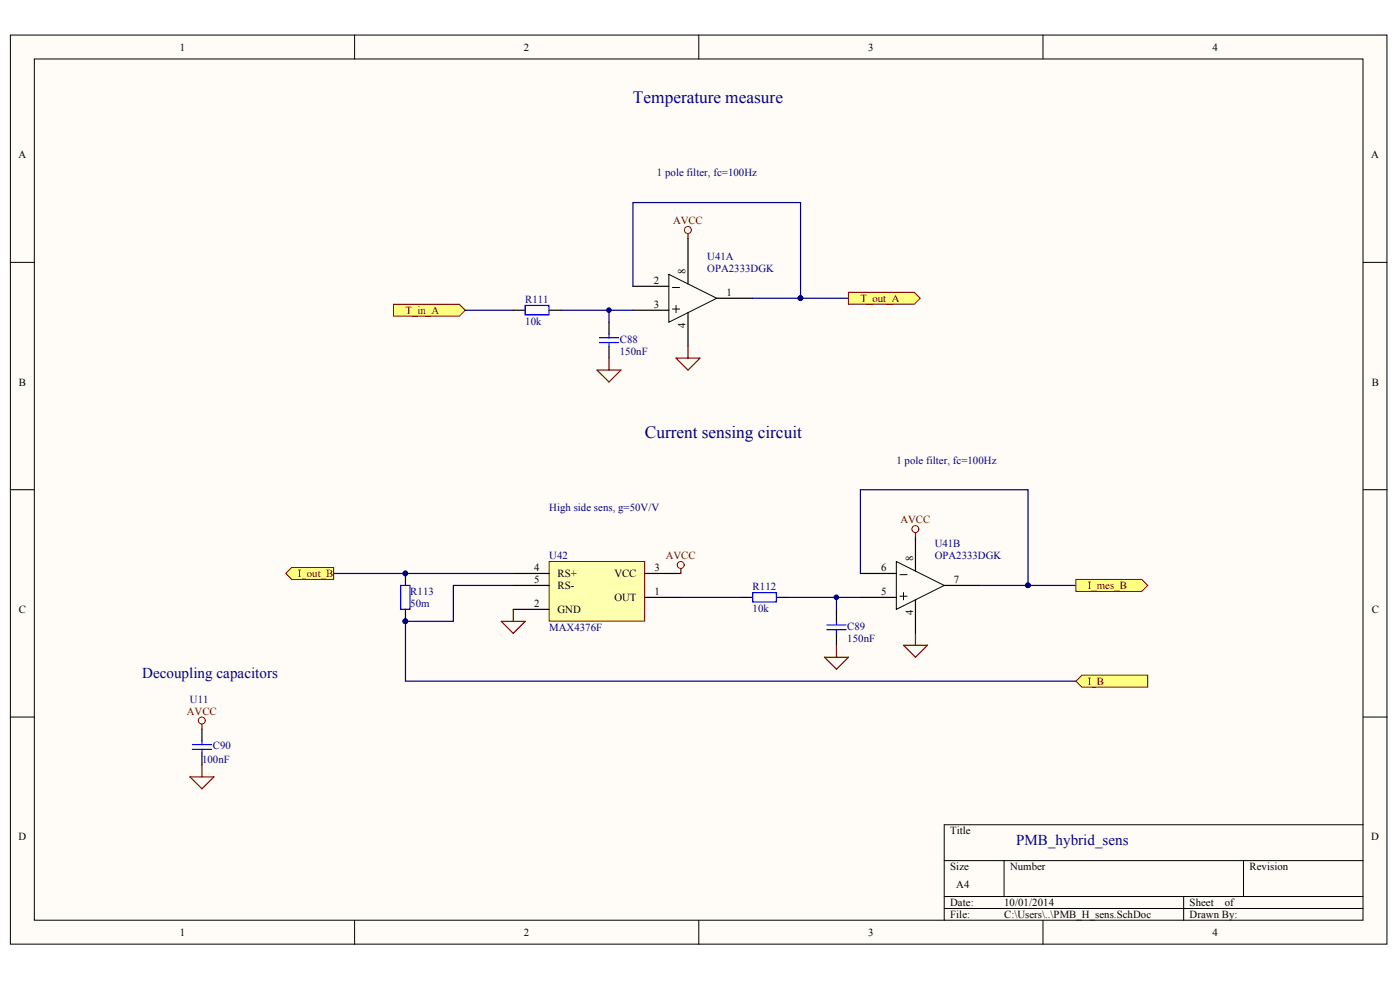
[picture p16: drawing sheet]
<svg xmlns="http://www.w3.org/2000/svg" width="291mm" height="204mm" viewBox="0 0 291 204" stroke-linecap="round" stroke-linejoin="round" font-family="sans-serif">
<defs><g id="words">
<g font-size="3.6" fill="#000080">
<text x="131.6" y="21.4">Temperature measure</text>
<text x="134.1" y="91.1">Current sensing circuit</text>
</g>
<g font-size="3.1" fill="#000080">
<text x="29.5" y="140.9">Decoupling capacitors</text>
<text x="211.2" y="175.7">PMB_hybrid_sens</text>
</g>
<g font-size="2.2">
<text x="37.4" y="10.5">1</text>
<text x="108.9" y="10.5">2</text>
<text x="180.5" y="10.5">3</text>
<text x="252.1" y="10.5">4</text>
<text x="3.9" y="32.9">A</text>
<text x="285.1" y="32.9">A</text>
<text x="135.9" y="59">2</text>
<text x="142.5" y="57" transform="rotate(-90 142.5 57)">8</text>
<text x="135.9" y="64">3</text>
<text x="151" y="61.5">1</text>
<text x="142.5" y="68.1" transform="rotate(-90 142.5 68.1)">4</text>
<text x="3.9" y="80.1">B</text>
<text x="285.2" y="80.1">B</text>
<text x="111" y="118.7">4</text>
<text x="115.9" y="119.9">RS+</text>
<text x="127.7" y="119.9">VCC</text>
<text x="136.1" y="118.7">3</text>
<text x="183.2" y="118.7">6</text>
<text x="189.8" y="116.7" transform="rotate(-90 189.8 116.7)">8</text>
<text x="111" y="121.2">5</text>
<text x="115.9" y="122.4">RS-</text>
<text x="127.7" y="124.9">OUT</text>
<text x="136.1" y="123.7">1</text>
<text x="183.2" y="123.7">5</text>
<text x="198.3" y="121.2">7</text>
<text x="3.9" y="127.4">C</text>
<text x="111" y="126.2">2</text>
<text x="115.9" y="127.4">GND</text>
<text x="189.8" y="127.8" transform="rotate(-90 189.8 127.8)">4</text>
<text x="285.2" y="127.4">C</text>
<text x="197.5" y="173.4">Title</text>
<text x="3.9" y="174.7">D</text>
<text x="285.1" y="174.7">D</text>
<text x="197.5" y="180.9">Size</text>
<text x="198.8" y="184.6">A4</text>
<text x="210" y="180.9">Number</text>
<text x="259.8" y="180.9">Revision</text>
<text x="197.5" y="188.3">Date:</text>
<text x="197.5" y="190.8">File:</text>
<text x="208.7" y="188.3">10/01/2014</text>
<text x="208.7" y="190.8">C:\Users\..\PMB_H_sens.SchDoc</text>
<text x="247.3" y="188.3">Sheet</text>
<text x="247.3" y="190.8">Drawn By:</text>
<text x="254.6" y="188.3">of</text>
<text x="37.4" y="194.6">1</text>
<text x="108.9" y="194.6">2</text>
<text x="180.5" y="194.6">3</text>
<text x="252.1" y="194.6">4</text>
</g>
<g font-size="2.2" fill="#000080">
<text x="136.6" y="36.6">1 pole filter, fc=100Hz</text>
<text x="147" y="54.1">U41A</text>
<text x="147" y="56.5">OPA2333DGK</text>
<text x="109.2" y="63">R111</text>
<text x="109.2" y="67.5">10k</text>
<text x="128.9" y="71.2">C88</text>
<text x="128.9" y="73.7">150nF</text>
<text x="186.3" y="96.3">1 pole filter, fc=100Hz</text>
<text x="114.2" y="106.3">High side sens, g=50V/V</text>
<text x="194.3" y="113.7">U41B</text>
<text x="114.2" y="116.2">U42</text>
<text x="194.3" y="116.2">OPA2333DGK</text>
<text x="85.3" y="123.7">R113</text>
<text x="156.5" y="122.7">R112</text>
<text x="85.3" y="126.2">50m</text>
<text x="114.2" y="131.2">MAX4376F</text>
<text x="156.5" y="127.2">10k</text>
<text x="176.1" y="130.9">C89</text>
<text x="176.1" y="133.4">150nF</text>
<text x="39.5" y="146.1">U11</text>
<text x="44.2" y="155.8">C90</text>
<text x="42" y="158.5">100nF</text>
</g>
<g font-size="2.2" fill="#800000">
<text x="139.9" y="46.6">AVCC</text>
<text x="84.3" y="65.3">T_in_A</text>
<text x="178.9" y="62.8">T_out_A</text>
<text x="187.2" y="108.8">AVCC</text>
<text x="61.9" y="119.9">I_out_B</text>
<text x="138.4" y="116.2">AVCC</text>
<text x="226.1" y="122.4">I_mes_B</text>
<text x="226.1" y="142.3">I_B</text>
<text x="38.9" y="148.5">AVCC</text>
</g>
</g></defs>
<g fill="#fffcf8" stroke="#000" stroke-width=".21">
<path d="M2.2 7.3h286.1v188.9h-286.1z"/>
<path d="M7.1 12.3h276.2v179h-276.2z"/>
</g>
<g fill="none" stroke="#000" stroke-width=".21">
<path d="M73.7 7.3v5M145.3 7.3v5M216.8 7.3v5M2.2 54.5h4.9M139 57l10 5-10 5zM139.8 59.8h1.5M283.4 54.5h5M139.8 64.2h1.5M140.5 63.5v1.5M2.2 101.8h4.9M283.4 101.8h5M2.2 149h4.9"/>
<path d="M283.4 149h5M196.3 178.9h87.1M208.7 178.9v7.4M258.5 178.9v7.4M283.4 171.4h-87.1v19.9M73.7 191.3v5M145.3 191.3v5M196.3 186.3h87.1M196.3 188.8h87.1M216.8 191.3v5M246.1 186.3v5"/>
</g>
<path d="M131.6 59.5h7.4M143 49.6v9.4M126.6 67v2.5M126.6 71.9v2.5M131.6 64.5h7.4M143 65v6.9M149 62h7.5" fill="none" stroke="#000" stroke-width=".25"/>
<path d="M131.6 59.5v-17.4h34.8v19.9M116.6 64.5h15M126.6 64.5v2.5M156.5 62h19.9" fill="none" stroke="#000080" stroke-width=".25"/>
<path d="M124.6 70.2h4M124.6 71.2h4M126.6 69.5v.7M126.6 71.2v.7" fill="none" stroke="#00f" stroke-width=".25"/>
<g fill="#000080" stroke="#000080" stroke-width=".21">
<circle cx="166.4" cy="62" r=".47"/>
<circle cx="126.6" cy="64.5" r=".47"/>
</g>
<path d="M143 48.6v1M124.1 76.9h5l-2.5 2.5zM126.6 74.4v2.5M140.5 74.4h5l-2.5 2.5zM143 71.9v2.5" fill="none" stroke="#800000" stroke-width=".25"/>
<circle cx="143" cy="47.8" r=".73" fill="none" stroke="#800000" stroke-width=".21"/>
<path d="M176.4 60.8h13.7l1.2 1.2-1.2 1.2h-13.7z" fill-rule="evenodd" fill="#ffff80" stroke="#800000" stroke-width=".21"/>
<path d="M106.7 64.5h2.5M114.2 64.5h2.4" fill="none" stroke="#000" stroke-width=".25"/>
<path d="M109.2 63.5h4.9v1.9h-4.9z" fill="none" stroke="#00f" stroke-width=".25"/>
<path d="M81.8 63.2h13.7l1.2 1.3-1.2 1.2h-13.7z" fill-rule="evenodd" fill="#ffff80" stroke="#800000" stroke-width=".21"/>
<path d="M96.7 64.5h10" fill="none" stroke="#000080" stroke-width=".25"/>
<path d="M114.2 116.7h19.8v12.4h-19.8z" fill="#ffffb0" stroke="#800000" stroke-width=".21"/>
<path d="M84.3 119.2v2.5M106.7 119.2h7.5M134.1 119.2h7.4M84.3 126.7v2.4M106.7 121.7h7.5M106.7 126.7h7.5M134.1 124.2h7.4M154 124.2h2.5M161.4 124.2h2.5M173.9 126.7v2.4M173.9 131.6v2.5" fill="none" stroke="#000" stroke-width=".25"/>
<path d="M83.3 121.7h1.9v4.9h-1.9zM156.5 123.2h4.9v1.9h-4.9zM171.9 129.9h4M171.9 130.9h4M173.9 129.1v.8M173.9 130.9v.7" fill="none" stroke="#00f" stroke-width=".25"/>
<g fill="none" stroke="#800000" stroke-width=".21">
<circle cx="141.5" cy="117.4" r=".72"/>
<circle cx="190.3" cy="110" r=".72"/>
</g>
<path d="M141.5 118.2v1M190.3 110.7v1M104.2 129.1h5l-2.5 2.5zM106.7 126.7v2.4M171.4 136.6h5l-2.5 2.5zM173.9 134.1v2.5M187.8 134.1h5l-2.5 2.5zM190.3 131.6v2.5" fill="none" stroke="#800000" stroke-width=".25"/>
<g fill="#000080" stroke="#000080" stroke-width=".21">
<circle cx="84.3" cy="129.1" r=".48"/>
<circle cx="84.3" cy="119.2" r=".48"/>
<circle cx="213.7" cy="121.7" r=".47"/>
<circle cx="173.9" cy="124.1" r=".47"/>
</g>
<path d="M69.4 119.2h37.3M141.5 124.2h12.5M163.9 124.2h15M173.9 124.2v2.5M213.7 121.7h10" fill="none" stroke="#000080" stroke-width=".25"/>
<g fill="#ffff80" stroke="#800000" stroke-width=".21">
<path d="M59.4 119.2l1.2-1.2h8.8v2.4h-8.8z" fill-rule="evenodd"/>
<path d="M223.7 120.4h13.7l1.2 1.3-1.2 1.2h-13.7z" fill-rule="evenodd"/>
<path d="M223.7 141.6l1.2-1.3h13.7v2.5h-13.7z" fill-rule="evenodd"/>
</g>
<path d="M178.9 119.2v-17.4h34.8v19.9h-9.9M106.7 121.7h-12.5v7.4h-9.9v12.5h139.4" fill="none" stroke="#000080" stroke-width=".25"/>
<g fill="#000080" stroke="#000080" stroke-width=".21">
<circle cx="84.3" cy="129.1" r=".48"/>
<circle cx="213.7" cy="121.7" r=".47"/>
</g>
<path d="M178.9 119.2h7.4M190.3 111.7v7M178.9 124.2h7.4M190.3 124.7v6.9M196.3 121.7h7.5M42 151.5v2.5M42 156.5v2.5" fill="none" stroke="#000" stroke-width=".25"/>
<path d="M40 154.8h4M40 155.8h4M42 154v.8M42 155.8v.7" fill="none" stroke="#00f" stroke-width=".25"/>
<path d="M42 150.5v1M42 159v2.5M39.5 161.5h5l-2.5 2.5z" fill="none" stroke="#800000" stroke-width=".25"/>
<circle cx="42" cy="149.8" r=".72" fill="none" stroke="#800000" stroke-width=".21"/>
<path d="M186.3 116.7l10 5-10 5zM187.1 119.4h1.5M187.1 123.9h1.5M187.8 123.2v1.5" fill="none" stroke="#000" stroke-width=".21"/>
<use href="#words"/>
</svg>
